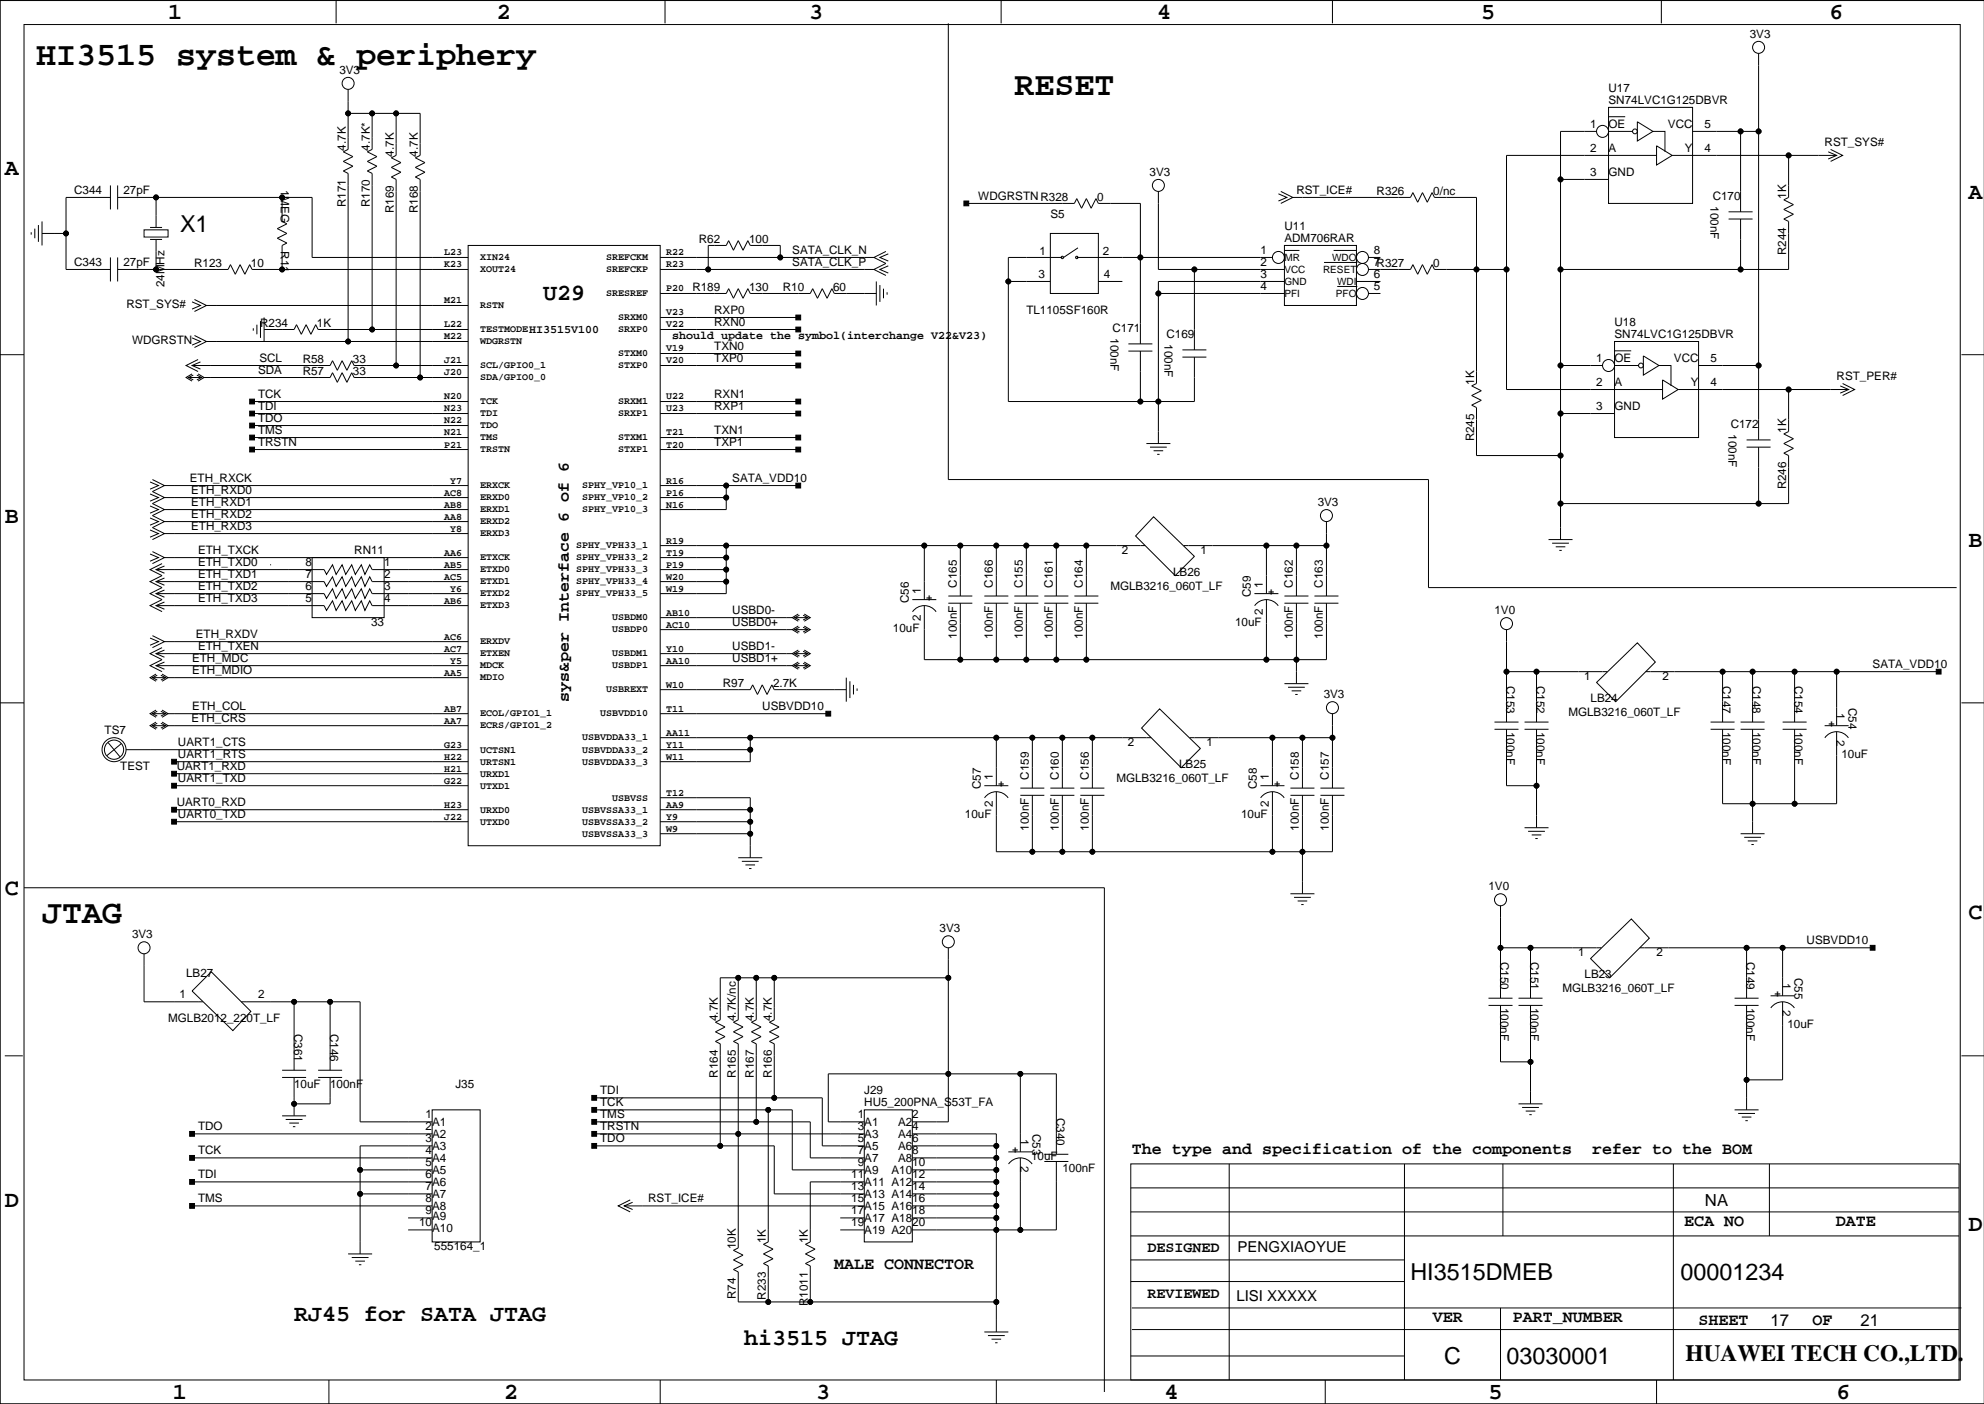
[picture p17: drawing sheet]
<svg xmlns="http://www.w3.org/2000/svg" width="420mm" height="297mm" viewBox="0 0 420 297" stroke-linecap="round" stroke-linejoin="round" font-family="sans-serif">
<defs><g id="words">
<g font-size="7.1">
<text x="7.6" y="13.7">HI3515 system &amp; periphery</text>
<text x="214.6" y="20">RESET</text>
<text x="8.9" y="195.3">JTAG</text>
</g>
<g font-size="4.9">
<text x="35.6" y="3.9">1</text>
<text x="105.2" y="3.9">2</text>
<text x="171.2" y="3.9">3</text>
<text x="244.9" y="3.9">4</text>
<text x="313.4" y="3.9">5</text>
<text x="387.1" y="3.9">6</text>
<text x="1" y="36.9">A</text>
<text x="416.6" y="42">A</text>
<text x="38.1" y="49.2">X1</text>
<text x="114.9" y="63.5">U29</text>
<text x="1" y="110.6">B</text>
<text x="416.6" y="115.7">B</text>
<text x="1" y="189.3">C</text>
<text x="416.6" y="194.4">C</text>
<text x="1" y="255.4">D</text>
<text x="416.6" y="260.5">D</text>
<text x="298.5" y="270.9">HI3515DMEB</text>
<text x="355.6" y="270.9">00001234</text>
<text x="62.2" y="279.5">RJ45 for SATA JTAG</text>
<text x="157.5" y="284.6">hi3515 JTAG</text>
<text x="305.6" y="288.7">C</text>
<text x="318.8" y="288.7">03030001</text>
<text x="356.6" y="288">HUAWEI TECH CO.,LTD.</text>
<text x="36.6" y="296">1</text>
<text x="106.7" y="296">2</text>
<text x="172.7" y="296">3</text>
<text x="246.4" y="296">4</text>
<text x="315" y="296">5</text>
<text x="388.6" y="296">6</text>
</g>
<g font-size="3.5">
<text x="120.4" y="148.4" transform="rotate(-90 120.4 148.4)">sys&amp;per Interface 6 of 6</text>
<text x="239.5" y="244.2">The type and specification of the components</text>
<text x="336.9" y="244.2">refer to the BOM</text>
<text x="360.8" y="255.1">NA</text>
<text x="356.4" y="259.4">ECA NO</text>
<text x="388.5" y="259.4">DATE</text>
<text x="176.5" y="268.4">MALE CONNECTOR</text>
<text x="303.1" y="279.7">VER</text>
<text x="320.1" y="279.7">PART_NUMBER</text>
<text x="359.4" y="280.3">SHEET</text>
<text x="374.6" y="280.5">17</text>
<text x="383.5" y="280.3">OF</text>
<text x="393.7" y="280.5">21</text>
</g>
<g font-size="3.2">
<text x="242.8" y="264.9">DESIGNED</text>
<text x="261.9" y="264.9">PENGXIAOYUE</text>
<text x="242.8" y="274.5">REVIEWED</text>
<text x="261.6" y="275.3">LISI XXXXX</text>
</g>
<g font-size="2.5">
<text x="370.3" y="8">3V3</text>
<text x="71.8" y="15.6">3V3</text>
<text x="340.4" y="22">SN74LVC1G125DBVR</text>
<text x="340.4" y="19.4">U17</text>
<text x="336.4" y="27.1">1</text>
<text x="340.4" y="27.1">OE</text>
<text x="352.9" y="27.1">VCC</text>
<text x="360.7" y="27.1">5</text>
<text x="73.2" y="31.9" transform="rotate(-90 73.2 31.9)">4.7K</text>
<text x="78.3" y="31.9" transform="rotate(-90 78.3 31.9)">4.7K*</text>
<text x="83.3" y="33.1" transform="rotate(-90 83.3 33.1)">4.7K</text>
<text x="88.4" y="33.1" transform="rotate(-90 88.4 33.1)">4.7K</text>
<text x="336.4" y="32.1">2</text>
<text x="340.4" y="32.1">A</text>
<text x="356.5" y="32.1">Y</text>
<text x="360.7" y="32.1">4</text>
<text x="386.1" y="30.9">RST_SYS#</text>
<text x="15.7" y="41">C344</text>
<text x="26.1" y="41">27pF</text>
<text x="59.4" y="40.1" transform="rotate(90 59.4 40.1)">1MEG</text>
<text x="243.3" y="37.2">3V3</text>
<text x="274.3" y="41">RST_ICE#</text>
<text x="291.3" y="41.3">R326</text>
<text x="303.3" y="41.3">0/nc</text>
<text x="336.4" y="37.2">3</text>
<text x="340.4" y="37.2">GND</text>
<text x="73.2" y="43.9" transform="rotate(-90 73.2 43.9)">R171</text>
<text x="78.3" y="43.9" transform="rotate(-90 78.3 43.9)">R170</text>
<text x="83.3" y="45.1" transform="rotate(-90 83.3 45.1)">R169</text>
<text x="88.4" y="45.1" transform="rotate(-90 88.4 45.1)">R168</text>
<text x="207" y="42.3">WDGRSTNR328</text>
<text x="222.2" y="46.1">S5</text>
<text x="232.2" y="42.6">0</text>
<text x="361.9" y="43.7" transform="rotate(90 361.9 43.7)">100nF</text>
<text x="362.4" y="42.3">C170</text>
<text x="378" y="42" transform="rotate(-90 378 42)">1K</text>
<text x="59.4" y="53.2" transform="rotate(90 59.4 53.2)">R11</text>
<text x="147.9" y="51.4">R62</text>
<text x="158.5" y="51.4">100</text>
<text x="167.6" y="53.7">SATA_CLK_N</text>
<text x="220" y="54">1</text>
<text x="233.3" y="54">2</text>
<text x="266.7" y="53.7">1</text>
<text x="271.8" y="51.2">ADM706RAR</text>
<text x="271.8" y="48.7">U11</text>
<text x="290.7" y="53.7">8</text>
<text x="15.7" y="56.3">C343</text>
<text x="26.1" y="56.2">27pF</text>
<text x="41.1" y="56.5">R123</text>
<text x="53.1" y="56.5">10</text>
<text x="167.6" y="56.3">SATA_CLK_P</text>
<text x="219.7" y="58.8">3</text>
<text x="233.6" y="58.8">4</text>
<text x="266.7" y="58.8">3</text>
<text x="266.7" y="56.3">2</text>
<text x="290.7" y="56.3">7R327</text>
<text x="290.7" y="58.8">6</text>
<text x="303.3" y="56.5">0</text>
<text x="378" y="54" transform="rotate(-90 378 54)">R244</text>
<text x="26.7" y="65.2">RST_SYS#</text>
<text x="34.8" y="60.8" transform="rotate(-90 34.8 60.8)">24MHz</text>
<text x="146.5" y="61.6">R189</text>
<text x="158.5" y="61.6">130</text>
<text x="165.7" y="61.6">R10</text>
<text x="176.3" y="61.6">60</text>
<text x="266.7" y="61.4">4</text>
<text x="290.7" y="61.4">5</text>
<text x="55.1" y="69.2">R234</text>
<text x="67.1" y="69.2">1K</text>
<text x="112" y="70.4">HI3515V100</text>
<text x="142.2" y="71.7">should update the symbol(interchange V22&amp;V23)</text>
<text x="151.1" y="69">RXN0</text>
<text x="151.1" y="66.4">RXP0</text>
<text x="217.2" y="66.4">TL1105SF160R</text>
<text x="234.9" y="71.6" transform="rotate(90 234.9 71.6)">100nF</text>
<text x="235.4" y="70.2">C171</text>
<text x="246.8" y="71.5">C169</text>
<text x="341.6" y="71.5">SN74LVC1G125DBVR</text>
<text x="341.6" y="69">U18</text>
<text x="27.9" y="72.8">WDGRSTN</text>
<text x="54.9" y="76.6">SCL</text>
<text x="64.1" y="76.8">R58</text>
<text x="74.7" y="76.8">33</text>
<text x="151.1" y="76.6">TXP0</text>
<text x="151.1" y="74.1">TXN0</text>
<text x="246.4" y="72.9" transform="rotate(90 246.4 72.9)">100nF</text>
<text x="337.7" y="76.6">1</text>
<text x="341.6" y="76.6">OE</text>
<text x="354.2" y="76.6">VCC</text>
<text x="361.9" y="76.6">5</text>
<text x="54.6" y="79.1">SDA</text>
<text x="64.1" y="79.4">R57</text>
<text x="74.7" y="79.4">33</text>
<text x="311.9" y="81.4" transform="rotate(-90 311.9 81.4)">1K</text>
<text x="337.7" y="81.7">2</text>
<text x="341.6" y="81.7">A</text>
<text x="357.8" y="81.7">Y</text>
<text x="361.9" y="81.7">4</text>
<text x="388.6" y="80.4">RST_PER#</text>
<text x="54.6" y="84.2">TCK</text>
<text x="54.6" y="89.3">TDO</text>
<text x="54.6" y="86.8">TDI</text>
<text x="151.1" y="84.2">RXN1</text>
<text x="151.1" y="86.8">RXP1</text>
<text x="337.7" y="86.8">3</text>
<text x="341.6" y="86.8">GND</text>
<text x="54.6" y="91.8">TMS</text>
<text x="54.6" y="94.4">TRSTN</text>
<text x="151.1" y="91.8">TXN1</text>
<text x="151.1" y="94.4">TXP1</text>
<text x="311.9" y="93.4" transform="rotate(-90 311.9 93.4)">R245</text>
<text x="365.8" y="91.9" transform="rotate(90 365.8 91.9)">100nF</text>
<text x="366.2" y="90.6">C172</text>
<text x="378" y="91.6" transform="rotate(-90 378 91.6)">1K</text>
<text x="40.2" y="102">ETH_RXCK</text>
<text x="154.9" y="102">SATA_VDD10</text>
<text x="40.4" y="107.1">ETH_RXD1</text>
<text x="40.4" y="104.5">ETH_RXD0</text>
<text x="278.8" y="107.1">3V3</text>
<text x="378" y="103.6" transform="rotate(-90 378 103.6)">R246</text>
<text x="40.4" y="112.2">ETH_RXD3</text>
<text x="40.4" y="109.6">ETH_RXD2</text>
<text x="41.9" y="117.2">ETH_TXCK</text>
<text x="41.9" y="119.8">ETH_TXD0</text>
<text x="64.7" y="119.8">8</text>
<text x="75" y="117.2">RN11</text>
<text x="81.3" y="119.8">1</text>
<text x="237.4" y="117.2">2</text>
<text x="254" y="117.2">1</text>
<text x="41.9" y="124.9">ETH_TXD2</text>
<text x="41.9" y="122.3">ETH_TXD1</text>
<text x="64.7" y="124.9">6</text>
<text x="64.7" y="122.3">7</text>
<text x="81.3" y="122.3">2</text>
<text x="81.3" y="124.9">3</text>
<text x="194.8" y="125.6" transform="rotate(-90 194.8 125.6)">1</text>
<text x="202.5" y="124.3" transform="rotate(-90 202.5 124.3)">C165</text>
<text x="210.1" y="124.3" transform="rotate(-90 210.1 124.3)">C166</text>
<text x="216.4" y="124.3" transform="rotate(-90 216.4 124.3)">C155</text>
<text x="222.8" y="124.3" transform="rotate(-90 222.8 124.3)">C161</text>
<text x="229.1" y="124.3" transform="rotate(-90 229.1 124.3)">C164</text>
<text x="234.9" y="124.9">MGLB3216_060T_LF</text>
<text x="248.2" y="121.8">LB26</text>
<text x="267.2" y="124.3" transform="rotate(-90 267.2 124.3)">1</text>
<text x="268.3" y="125.8">+</text>
<text x="273.6" y="124.3" transform="rotate(-90 273.6 124.3)">C162</text>
<text x="279.9" y="124.3" transform="rotate(-90 279.9 124.3)">C163</text>
<text x="41.9" y="127.4">ETH_TXD3</text>
<text x="64.7" y="127.4">5</text>
<text x="81.3" y="127.4">4</text>
<text x="154.9" y="129.9">USBD0-</text>
<text x="192.3" y="127.6" transform="rotate(-90 192.3 127.6)">C56</text>
<text x="194.8" y="131.3" transform="rotate(-90 194.8 131.3)">2</text>
<text x="195.9" y="127.1">+</text>
<text x="264.7" y="126.3" transform="rotate(-90 264.7 126.3)">C59</text>
<text x="267.2" y="130" transform="rotate(-90 267.2 130)">2</text>
<text x="316.2" y="129.9">1V0</text>
<text x="41.4" y="135">ETH_RXDV</text>
<text x="41.9" y="137.6">ETH_TXEN</text>
<text x="78.5" y="132.5">33</text>
<text x="154.9" y="137.6">USBD1-</text>
<text x="154.9" y="132.5">USBD0+</text>
<text x="188.9" y="133.7">10uF</text>
<text x="202.5" y="135.1" transform="rotate(-90 202.5 135.1)">100nF</text>
<text x="210.1" y="135.1" transform="rotate(-90 210.1 135.1)">100nF</text>
<text x="216.4" y="135.1" transform="rotate(-90 216.4 135.1)">100nF</text>
<text x="222.8" y="135.1" transform="rotate(-90 222.8 135.1)">100nF</text>
<text x="229.1" y="135.1" transform="rotate(-90 229.1 135.1)">100nF</text>
<text x="261.3" y="132.5">10uF</text>
<text x="273.6" y="135.1" transform="rotate(-90 273.6 135.1)">100nF</text>
<text x="279.9" y="135.1" transform="rotate(-90 279.9 135.1)">100nF</text>
<text x="40.6" y="142.6">ETH_MDIO</text>
<text x="40.6" y="140.1">ETH_MDC</text>
<text x="154.9" y="140.1">USBD1+</text>
<text x="335.2" y="143.9">1</text>
<text x="351.8" y="143.9">2</text>
<text x="396.2" y="141.4">SATA_VDD10</text>
<text x="153" y="145.4">R97</text>
<text x="163.6" y="145.4">2.7K</text>
<text x="280.1" y="147.7">3V3</text>
<text x="318.8" y="145.1" transform="rotate(90 318.8 145.1)">C153</text>
<text x="325.1" y="145.1" transform="rotate(90 325.1 145.1)">C152</text>
<text x="336.6" y="148.4">LB24</text>
<text x="364.5" y="145.1" transform="rotate(90 364.5 145.1)">C147</text>
<text x="370.8" y="145.1" transform="rotate(90 370.8 145.1)">C148</text>
<text x="379.7" y="145.1" transform="rotate(90 379.7 145.1)">C154</text>
<text x="391.2" y="149.7" transform="rotate(90 391.2 149.7)">C54</text>
<text x="22.1" y="155.3">TS7</text>
<text x="40.5" y="152.8">ETH_CRS</text>
<text x="40.7" y="150.3">ETH_COL</text>
<text x="161.3" y="150.3">USBVDD10</text>
<text x="318.8" y="154.8" transform="rotate(90 318.8 154.8)">100nF</text>
<text x="325.1" y="154.8" transform="rotate(90 325.1 154.8)">100nF</text>
<text x="331.9" y="151.5">MGLB3216_060T_LF</text>
<text x="364.5" y="154.8" transform="rotate(90 364.5 154.8)">100nF</text>
<text x="370.8" y="154.8" transform="rotate(90 370.8 154.8)">100nF</text>
<text x="379.7" y="154.8" transform="rotate(90 379.7 154.8)">100nF</text>
<text x="386.8" y="153.8">+</text>
<text x="388.6" y="150.9" transform="rotate(90 388.6 150.9)">1</text>
<text x="37.7" y="160.4">UART1_RTS</text>
<text x="37.7" y="157.9">UART1_CTS</text>
<text x="238.7" y="157.8">2</text>
<text x="255.3" y="157.8">1</text>
<text x="388.6" y="156.6" transform="rotate(90 388.6 156.6)">2</text>
<text x="389.6" y="160.4">10uF</text>
<text x="25.4" y="163">TEST</text>
<text x="37.4" y="163">UART1_RXD</text>
<text x="37.7" y="165.5">UART1_TXD</text>
<text x="207.5" y="166.9" transform="rotate(-90 207.5 166.9)">C57</text>
<text x="210.1" y="165" transform="rotate(-90 210.1 165)">1</text>
<text x="211.1" y="166.5">+</text>
<text x="217.7" y="165" transform="rotate(-90 217.7 165)">C159</text>
<text x="224.1" y="165" transform="rotate(-90 224.1 165)">C160</text>
<text x="230.4" y="165" transform="rotate(-90 230.4 165)">C156</text>
<text x="236.2" y="165.5">MGLB3216_060T_LF</text>
<text x="249.5" y="162.4">LB25</text>
<text x="266" y="166.9" transform="rotate(-90 266 166.9)">C58</text>
<text x="268.5" y="165" transform="rotate(-90 268.5 165)">1</text>
<text x="269.5" y="166.5">+</text>
<text x="274.9" y="165" transform="rotate(-90 274.9 165)">C158</text>
<text x="281.2" y="165" transform="rotate(-90 281.2 165)">C157</text>
<text x="37.4" y="170.6">UART0_RXD</text>
<text x="37.7" y="173.1">UART0_TXD</text>
<text x="204.2" y="173.1">10uF</text>
<text x="210.1" y="170.6" transform="rotate(-90 210.1 170.6)">2</text>
<text x="262.6" y="173.1">10uF</text>
<text x="268.5" y="170.6" transform="rotate(-90 268.5 170.6)">2</text>
<text x="217.7" y="175.8" transform="rotate(-90 217.7 175.8)">100nF</text>
<text x="224.1" y="175.8" transform="rotate(-90 224.1 175.8)">100nF</text>
<text x="230.4" y="175.8" transform="rotate(-90 230.4 175.8)">100nF</text>
<text x="274.9" y="175.8" transform="rotate(-90 274.9 175.8)">100nF</text>
<text x="281.2" y="175.8" transform="rotate(-90 281.2 175.8)">100nF</text>
<text x="315" y="188.4">1V0</text>
<text x="198.8" y="197.2">3V3</text>
<text x="27.9" y="198.5">3V3</text>
<text x="317.5" y="203.5" transform="rotate(90 317.5 203.5)">C150</text>
<text x="323.9" y="203.5" transform="rotate(90 323.9 203.5)">C151</text>
<text x="333.9" y="202.3">1</text>
<text x="350.5" y="202.3">2</text>
<text x="369.6" y="203.5" transform="rotate(90 369.6 203.5)">C149</text>
<text x="382.3" y="199.8">USBVDD10</text>
<text x="39.4" y="206.6">LB27</text>
<text x="330.6" y="209.9">MGLB3216_060T_LF</text>
<text x="335.3" y="206.9">LB23</text>
<text x="377.2" y="208" transform="rotate(90 377.2 208)">1</text>
<text x="379.7" y="206.9" transform="rotate(90 379.7 206.9)">C55</text>
<text x="38" y="211.2">1</text>
<text x="54.6" y="211.2">2</text>
<text x="317.5" y="213.2" transform="rotate(90 317.5 213.2)">100nF</text>
<text x="323.9" y="213.2" transform="rotate(90 323.9 213.2)">100nF</text>
<text x="369.6" y="213.2" transform="rotate(90 369.6 213.2)">100nF</text>
<text x="375.4" y="210.9">+</text>
<text x="377.2" y="213.7" transform="rotate(90 377.2 213.7)">2</text>
<text x="35.6" y="216.3">MGLB2012_220T_LF</text>
<text x="62.2" y="218.7" transform="rotate(90 62.2 218.7)">C361</text>
<text x="69.8" y="218.7" transform="rotate(90 69.8 218.7)">C146</text>
<text x="151.9" y="216" transform="rotate(-90 151.9 216)">4.7K</text>
<text x="155.7" y="216" transform="rotate(-90 155.7 216)">4.7K/nc</text>
<text x="159.5" y="216" transform="rotate(-90 159.5 216)">4.7K</text>
<text x="163.3" y="216" transform="rotate(-90 163.3 216)">4.7K</text>
<text x="378.2" y="217.6">10uF</text>
<text x="62.2" y="230.3">10uF</text>
<text x="69.8" y="230.3">100nF</text>
<text x="96.3" y="230.3">J35</text>
<text x="127" y="231.5">TDI</text>
<text x="151.9" y="228" transform="rotate(-90 151.9 228)">R164</text>
<text x="155.7" y="228" transform="rotate(-90 155.7 228)">R165</text>
<text x="159.5" y="228" transform="rotate(-90 159.5 228)">R167</text>
<text x="163.3" y="228" transform="rotate(-90 163.3 228)">R166</text>
<text x="182.9" y="231.5">J29</text>
<text x="41.9" y="239.2">TDO</text>
<text x="90.1" y="236.6">1</text>
<text x="90.1" y="239.1">2</text>
<text x="91.4" y="238.2">A1</text>
<text x="127" y="234.1">TCK</text>
<text x="127" y="236.6">TMS</text>
<text x="127" y="239.2">TRSTN</text>
<text x="181.5" y="236.6">1</text>
<text x="181.5" y="239.2">3</text>
<text x="182.9" y="238.2">A1</text>
<text x="182.9" y="234.1">HU5_200PNA_S53T_FA</text>
<text x="190" y="238.2">A2</text>
<text x="193" y="236.6">2</text>
<text x="193" y="239.2">4</text>
<text x="218.4" y="239.9" transform="rotate(90 218.4 239.9)">C53</text>
<text x="223.5" y="236.5" transform="rotate(90 223.5 236.5)">C340</text>
<text x="41.9" y="244.2">TCK</text>
<text x="90.1" y="241.7">3</text>
<text x="90.1" y="244.2">4</text>
<text x="91.4" y="245.9">A4</text>
<text x="91.4" y="243.3">A3</text>
<text x="91.4" y="240.8">A2</text>
<text x="127" y="241.7">TDO</text>
<text x="181.5" y="244.2">7</text>
<text x="181.5" y="241.7">5</text>
<text x="182.9" y="240.8">A3</text>
<text x="182.9" y="243.3">A5</text>
<text x="182.9" y="245.9">A7</text>
<text x="190" y="240.8">A4</text>
<text x="190" y="243.3">A6</text>
<text x="190" y="245.9">A8</text>
<text x="193" y="244.2">8</text>
<text x="193" y="241.7">6</text>
<text x="214.1" y="244">+</text>
<text x="215.9" y="241.1" transform="rotate(90 215.9 241.1)">1</text>
<text x="218.2" y="245.5">10uF</text>
<text x="41.9" y="249.3">TDI</text>
<text x="90.1" y="246.7">5</text>
<text x="90.1" y="249.3">6</text>
<text x="90.1" y="251.8">7</text>
<text x="91.4" y="250.9">A6</text>
<text x="91.4" y="248.4">A5</text>
<text x="180.1" y="251.9">13</text>
<text x="180.1" y="249.3">11</text>
<text x="181.5" y="246.8">9</text>
<text x="182.9" y="248.4">A9</text>
<text x="182.9" y="250.9">A11 A12</text>
<text x="188.6" y="248.4">A10</text>
<text x="193" y="251.9">14</text>
<text x="193" y="249.3">12</text>
<text x="193" y="246.8">10</text>
<text x="215.9" y="246.7" transform="rotate(90 215.9 246.7)">2</text>
<text x="224.8" y="248">100nF</text>
<text x="41.9" y="254.4">TMS</text>
<text x="90.1" y="254.4">8</text>
<text x="90.1" y="256.9">9</text>
<text x="91.4" y="256">A8</text>
<text x="91.4" y="253.5">A7</text>
<text x="137.2" y="254.4">RST_ICE#</text>
<text x="180.1" y="256.9">17</text>
<text x="180.1" y="254.4">15</text>
<text x="182.9" y="253.5">A13 A14</text>
<text x="182.9" y="256">A15 A16</text>
<text x="193" y="256.9">18</text>
<text x="193" y="254.4">16</text>
<text x="88.7" y="259.4">10</text>
<text x="91.4" y="260.7">A10</text>
<text x="91.4" y="258.2">A9</text>
<text x="162.1" y="263" transform="rotate(-90 162.1 263)">1K</text>
<text x="171" y="263" transform="rotate(-90 171 263)">1K</text>
<text x="180.1" y="259.5">19</text>
<text x="182.9" y="258.6">A17 A18</text>
<text x="182.9" y="261.1">A19 A20</text>
<text x="193" y="259.5">20</text>
<text x="91.9" y="264.6">555164_1</text>
<text x="155.7" y="264.3" transform="rotate(-90 155.7 264.3)">10K</text>
<text x="155.7" y="274.9" transform="rotate(-90 155.7 274.9)">R74</text>
<text x="162.1" y="275" transform="rotate(-90 162.1 275)">R233</text>
<text x="171" y="276.4" transform="rotate(-90 171 276.4)">R1011</text>
</g>
<g font-size="2.1">
<text x="94" y="56.6">K23</text>
<text x="94" y="54">L23</text>
<text x="101.6" y="55.1">XIN24</text>
<text x="101.6" y="57.6">XOUT24</text>
<text x="128.3" y="55.1">SREFCKM</text>
<text x="128.3" y="57.6">SREFCKP</text>
<text x="141" y="56.6">R23</text>
<text x="141" y="54">R22</text>
<text x="271.8" y="57.8">VCC</text>
<text x="271.8" y="55.2">MR</text>
<text x="280" y="57.8">RESET</text>
<text x="281.8" y="55.2">WDO</text>
<text x="94" y="64.2">M21</text>
<text x="101.6" y="65.2">RSTN</text>
<text x="128.3" y="62.7">SRESREF</text>
<text x="141" y="61.7">P20</text>
<text x="271.8" y="60.3">GND</text>
<text x="271.8" y="62.8">PFI</text>
<text x="282.7" y="62.8">PFO</text>
<text x="282.9" y="60.3">WDI</text>
<text x="94" y="71.8">M22</text>
<text x="94" y="69.3">L22</text>
<text x="101.6" y="70.3">TESTMODE</text>
<text x="130.8" y="67.8">SRXM0</text>
<text x="130.8" y="70.3">SRXP0</text>
<text x="141" y="69.3">V22</text>
<text x="141" y="66.7">V23</text>
<text x="94" y="76.9">J21</text>
<text x="101.6" y="77.9">SCL/GPIO0_1</text>
<text x="101.6" y="72.8">WDGRSTN</text>
<text x="130.8" y="75.4">STXM0</text>
<text x="130.8" y="77.9">STXP0</text>
<text x="141" y="76.9">V20</text>
<text x="141" y="74.4">V19</text>
<text x="94" y="79.4">J20</text>
<text x="101.6" y="80.5">SDA/GPIO0_0</text>
<text x="94" y="89.6">N22</text>
<text x="94" y="87.1">N23</text>
<text x="94" y="84.5">N20</text>
<text x="101.6" y="85.5">TCK</text>
<text x="101.6" y="88.1">TDI</text>
<text x="130.8" y="85.5">SRXM1</text>
<text x="130.8" y="88.1">SRXP1</text>
<text x="141" y="87.1">U23</text>
<text x="141" y="84.5">U22</text>
<text x="94" y="94.7">P21</text>
<text x="94" y="92.1">N21</text>
<text x="101.6" y="90.6">TDO</text>
<text x="101.6" y="93.2">TMS</text>
<text x="101.6" y="95.7">TRSTN</text>
<text x="130.8" y="93.2">STXM1</text>
<text x="130.8" y="95.7">STXP1</text>
<text x="141" y="94.7">T20</text>
<text x="141" y="92.1">T21</text>
<text x="94" y="107.4">AB8</text>
<text x="94" y="104.8">AC8</text>
<text x="95.2" y="102.3">Y7</text>
<text x="101.6" y="103.3">ERXCK</text>
<text x="101.6" y="105.9">ERXD0</text>
<text x="123.2" y="103.3">SPHY_VP10_1</text>
<text x="123.2" y="105.9">SPHY_VP10_2</text>
<text x="141" y="107.4">N16</text>
<text x="141" y="104.8">P16</text>
<text x="141" y="102.3">R16</text>
<text x="94" y="109.9">AA8</text>
<text x="95.2" y="112.5">Y8</text>
<text x="101.6" y="108.4">ERXD1</text>
<text x="101.6" y="110.9">ERXD2</text>
<text x="101.6" y="113.5">ERXD3</text>
<text x="123.2" y="108.4">SPHY_VP10_3</text>
<text x="94" y="117.5">AA6</text>
<text x="101.6" y="118.6">ETXCK</text>
<text x="121.9" y="118.6">SPHY_VPH33_2</text>
<text x="121.9" y="116">SPHY_VPH33_1</text>
<text x="141" y="115">R19</text>
<text x="141" y="117.5">T19</text>
<text x="94" y="122.6">AC5</text>
<text x="94" y="120.1">AB5</text>
<text x="95.2" y="125.2">Y6</text>
<text x="101.6" y="121.1">ETXD0</text>
<text x="101.6" y="123.6">ETXD1</text>
<text x="121.9" y="121.1">SPHY_VPH33_3</text>
<text x="121.9" y="123.6">SPHY_VPH33_4</text>
<text x="141" y="125.2">W19</text>
<text x="141" y="122.6">W20</text>
<text x="141" y="120.1">P19</text>
<text x="94" y="127.7">AB6</text>
<text x="101.6" y="128.7">ETXD3</text>
<text x="101.6" y="126.2">ETXD2</text>
<text x="121.9" y="126.2">SPHY_VPH33_5</text>
<text x="129.5" y="131.3">USBDM0</text>
<text x="141" y="130.2">AB10</text>
<text x="94" y="137.9">AC7</text>
<text x="94" y="135.3">AC6</text>
<text x="101.6" y="136.3">ERXDV</text>
<text x="129.5" y="133.8">USBDP0</text>
<text x="141" y="132.8">AC10</text>
<text x="141" y="137.9">Y10</text>
<text x="94" y="142.9">AA5</text>
<text x="95.2" y="140.4">Y5</text>
<text x="101.6" y="141.4">MDCK</text>
<text x="101.6" y="144">MDIO</text>
<text x="101.6" y="138.9">ETXEN</text>
<text x="129.5" y="141.4">USBDP1</text>
<text x="129.5" y="138.9">USBDM1</text>
<text x="141" y="140.4">AA10</text>
<text x="128.3" y="146.5">USBREXT</text>
<text x="141" y="145.5">W10</text>
<text x="94" y="153.1">AA7</text>
<text x="94" y="150.6">AB7</text>
<text x="101.6" y="151.6">ECOL/GPIO1_1</text>
<text x="101.6" y="154.1">ECRS/GPIO1_2</text>
<text x="127" y="151.6">USBVDD10</text>
<text x="141" y="150.6">T11</text>
<text x="141" y="155.6">AA11</text>
<text x="94" y="160.7">H22</text>
<text x="94" y="158.2">G23</text>
<text x="101.6" y="159.2">UCTSN1</text>
<text x="101.6" y="161.7">URTSN1</text>
<text x="123.2" y="161.7">USBVDDA33_3</text>
<text x="123.2" y="159.2">USBVDDA33_2</text>
<text x="123.2" y="156.7">USBVDDA33_1</text>
<text x="141" y="158.2">Y11</text>
<text x="141" y="160.7">W11</text>
<text x="94" y="163.3">H21</text>
<text x="94" y="165.8">G22</text>
<text x="101.6" y="166.8">UTXD1</text>
<text x="101.6" y="164.3">URXD1</text>
<text x="94" y="173.4">J22</text>
<text x="94" y="170.9">H23</text>
<text x="101.6" y="171.9">URXD0</text>
<text x="123.2" y="171.9">USBVSSA33_1</text>
<text x="129.5" y="169.4">USBVSS</text>
<text x="141" y="168.3">T12</text>
<text x="141" y="170.9">AA9</text>
<text x="141" y="173.4">Y9</text>
<text x="101.6" y="174.4">UTXD0</text>
<text x="123.2" y="177">USBVSSA33_3</text>
<text x="123.2" y="174.4">USBVSSA33_2</text>
<text x="141" y="176">W9</text>
</g>
</g></defs>
<g fill="none" stroke="#000" stroke-width=".21">
<path d="M0 -.1v297.1M71.1 0v4.9M140.7 0v4.9M211.8 0v4.9M281.9 0v4.9M351.5 0v4.9M5.1 5.2h409.7v286.8h-409.7zM73.7 18.9v12.7l-1.1 .5 2.1 1-2.1 1 2.1 1.1-2.1 1 1.1 .5v35.5M200.7 4.9v96.6h101.6v22.8h111.7M372.1 11.3v81.8M419.9 .1h-419.9v296.9M23.4 39.2v5.1"/>
<path d="M24.9 39.2v5.1M73.7 24h15.2v8.9l-1 .5 2 1-2 1 2 1-2 1.1 1 .5v41.9M78.7 24v7.6l-1 .5 2.1 1-2.1 1 2.1 1.1-2.1 1 1 .5v33M83.8 24v8.9l-1 .5 2 1-2 1 2 1-2 1.1 1 .5v39.3M330.2 38h10.2M337.8 27.8h-7.6v86.4M340.4 22.7h17.7v20.3h-17.7zM340.4 24.7h3.5M340.4 27.8h5M346.5 25.8l3.3 2-3.3 2zM349.8 27.8h2.5v4.3M350.5 30.8l3.3 2.1-3.3 2z"/>
<path d="M350.5 32.9h-31.7v49.5h33M353.8 32.9h34.8M358.1 27.8h14M368.3 27.8v17M378.5 32.9v8.9l-1.1 .5 2.1 1-2.1 1 2.1 1-2.1 1 1.1 .5v10.2h-48.3M386.8 32.1l1.8 .8-1.8 .7M387.3 31.6l2.6 1.3-2.6 1.2M6.6 49.1v.5M7.4 48.4v2M8.1 47.6v3.6M8.9 49.4h5.1M8.9 46.8v5.1"/>
<path d="M23.4 41.8h-9.4v15.2h9.4M23.4 54.5v5M24.9 41.8h41.1v12.7h33.1M24.9 57h23.4l.5-1 1 2 1-2 1 2 1-2 .5 1h45.8M24.9 54.5v5M30.5 48.6h5.1v1.6h-5.1zM31.7 50.7h2.6M31.7 48.1h2.6M33 41.8v6.3M33 50.7v6.3M59.7 41.8v5l1 .6-2 1 2 1-2 1 2 1-1 .5v5.1M99.1 51.9h40.6v127h-40.6z"/>
<path d="M139.7 54.5h45.2M139.7 57h45.2M165.1 54.5v-2.6h-6.4l-.5-1-1 2-1-2-1 2-1-2-.5 1h-3.8v5.1M185.4 59.5v5.1M187.5 53.2l-2.6 1.3 2.6 1.2-2.6 1.3 2.6 1.3M188 53.7l-1.8 .8 1.8 .7M188 56.2l-1.8 .8 1.8 .8M204.5 43h22.8l.5-1 1.1 2.1 1-2.1 1 2.1 1-2.1 .5 1h8.9v29.8M213.4 59.5h8.8M222.2 49.4h10.2v12.7h-10.2zM224.8 54.5h-11.4v30.4h39.3v-9.3M227.3 54.5h.1"/>
<path d="M227.8 54.5h41.4M228.1 52.4l-3.1 2.1M232.4 59.5h5.1M245.1 40.5v16.5h26.7M252.7 57v17M270.5 41l1.8 .8-1.8 .7M271 40.5l2.6 1.3-2.6 1.2M271.8 51.9h15.2v12.7h-15.2zM271.8 59.5h-26.7v34.3M271.8 53h3.2M273.6 41.8h24.8l.6-1 1 2 1-2 1 2 1-2 .5 1h8.9v39.3l-1 .5 2 1.1-2 1 2 1-2 1 1 .5v10.2h17.8M280.2 55.5h7"/>
<path d="M282.2 53h4.9M287 59.5h5.1M289.6 54.5h2.5M289.6 57h8.8l.6-1 1 2 1-2 1 2 1-2 .5 1h15.3M365.8 44.8h5M365.8 46.3h5M368.3 46.3v10.7M0 75h5.1M39.9 79.9h2.8M40.6 71.5l1.8 .7-1.8 .8M40.6 63.9l1.8 .7-1.8 .8M40.6 79.1l-1.2 .8 1.2 .7"/>
<path d="M40.6 77.3h29.2l.6-1 1 2 1-2 1 2 1-2 .5 1h24.2M40.9 79.4l-1 .5 1 .5M41.1 71l2.6 1.2-2.6 1.3M41.1 63.4l2.6 1.2-2.6 1.3M41.7 79.4l1 .5-1 .5M41.9 76.1l-2.5 1.2 2.5 1.3M41.9 79.1l1.3 .8-1.3 .7M42.4 76.6l-1.8 .7 1.8 .8M43.2 79.9h26.6l.6-1 1 2 1-2 1 2 1-2 .5 1h24.2M43.7 72.2h55.4M43.7 64.6h55.4M53.6 69.5v.5"/>
<path d="M54.4 68.7v2M55.1 67.9v3.6M55.9 69.7h6.3l.5-1 1.1 2 1-2 1 2 1-2 .5 1h31.8M55.9 67.2v5M139.7 69.7h29.2M139.7 77.3h29.2M139.7 67.2h29.2M139.7 74.8h29.2M139.7 62.1h14l.5-1 1 2 1-2 1 2 1-2 .5 1h12.7l.6-1 1 2 1-2 1 2 1-2 .5 1h8.9M186.2 60.3v3.6M186.9 61.1v2M187.7 61.8v.5"/>
<path d="M224.8 62.1h.1M238.8 72.8h5M238.8 74.3h5M241.3 74.3v10.6M245.1 62.1h26.7M250.2 74h5.1M250.2 75.6h5.1M283 60.6h4.2M289.6 62.1h2.5M330.2 77.3h8.9M341.6 72.2h17.8v20.4h-17.8zM341.6 77.3h5.1"/>
<path d="M341.6 74.2h3.6M347.7 75.3l3.3 2-3.3 2.1zM351 77.3h2.6v4.3M359.4 77.3h12.7M415 75h4.9M53.3 84.9h45.8M53.3 87.5h45.8M53.3 90h45.8M53.3 92.6h45.8M53.3 95.1h45.8M139.7 84.9h29.2M139.7 87.5h29.2"/>
<path d="M139.7 92.6h29.2M139.7 95.1h29.2M242.6 93.8h5M243.3 94.6h3.6M244.1 95.4h2M244.9 96.1h.5M330.2 87.5h11.4M351.8 80.4l3.3 2-3.3 2zM355.1 82.4h36.1M369.6 94.6h5M369.6 93.1h5M372.1 94.6v11.9"/>
<path d="M378.5 82.4v8.9l-1.1 .5 2.1 1-2.1 1 2.1 1.1-2.1 1 1.1 .5v10.1h-48.3M389.4 81.6l1.8 .8-1.8 .8M389.9 81.1l2.5 1.3-2.5 1.3M31.7 117.2l1.8 .8-1.8 .7M31.7 112.1l1.8 .8-1.8 .8M31.7 107l1.8 .8-1.8 .8M31.7 104.5l1.8 .8-1.8 .7M31.7 109.6l1.8 .7-1.8 .8M31.7 102l1.8 .7-1.8 .8M32.3 116.7l2.5 1.3-2.5 1.2M32.3 101.5l2.5 1.2-2.5 1.3 2.5 1.3-2.5 1.2 2.5 1.3-2.5 1.3 2.5 1.2-2.5 1.3 2.5 1.3-2.5 1.3M34.3 119.2l-2.6 1.3 2.6 1.3-2.6 1.2 2.6 1.3-2.6 1.3 2.6 1.3-2.6 1.2 2.6 1.3"/>
<path d="M34.8 119.7l-1.8 .8 1.8 .8M34.8 102.7h64.3M34.8 105.3h64.3M34.8 107.8h64.3M34.8 118h64.3M34.8 110.3h64.3M34.8 112.9h64.3M57.1 119.5h.1M66 118h15.3v12.7h-15.3zM139.7 102.7h29.2M139.7 105.3h14M139.7 118h14"/>
<path d="M139.7 115.4h102.6M153.7 115.4v10.2h-14M153.7 102.7v5.1h-14M195.6 115.4v11.5M203.2 115.4v10.7M210.8 115.4v10.7M217.2 115.4v10.7M223.5 115.4v10.7M229.9 115.4v10.7M244.1 109.3l8.6 8.4-4 4.1-8.4-8.4zM250.4 115.4h30.3M268 115.4v10.2"/>
<path d="M274.3 115.4v10.7M280.7 110.3v15.8M327.7 114.2h5M328.4 114.9h3.6M329.2 115.7h2M329.9 116.4h.6M31.7 135l1.8 .7-1.8 .8M32.3 134.5l2.5 1.2-2.5 1.3M33 128.1h35.6l.5 1 1.3-2 .7 2 1.3-2 .8 2 1.2-2 .8 2 1.3-2 .7 2 1-2 .5 1h20.4M33 125.6h35.6l.5 1 1.3-2 .7 2 1.3-2 .8 2 1.2-2 .8 2 1.3-2 .7 2 1-2 .5 1h20.4M33 123h35.6l.5 1.1 1.3-2.1 .7 2.1 1.3-2.1 .8 2.1 1.2-2.1 .8 2.1 1.3-2.1 .7 2.1 1-2.1 .5 1h20.4M33 120.5h35.6l.5 1 1.3-2 .7 2 1.3-2 .8 2 1.2-2 .8 2 1.3-2 .7 2 1-2 .5 1h20.4"/>
<path d="M33 138.3h66.1M34.3 137l-2.6 1.3 2.6 1.3-2.6 1.2 2.6 1.3M34.8 127.4l-1.8 .7 1.8 .8M34.8 122.3l-1.8 .7 1.8 .8M34.8 137.5l-1.8 .8 1.8 .8M34.8 124.8l-1.8 .8 1.8 .8M34.8 135.7h64.3M139.7 133.2h27.9M139.7 120.5h14M139.7 123h14M139.7 130.7h27.9M139.7 138.3h27.9"/>
<path d="M168.1 133.2h2.8M168.1 130.7h2.8M168.1 138.3h2.8M168.9 132.4l-1.3 .8 1.3 .8M168.9 129.9l-1.3 .8 1.3 .7M168.9 137.5l-1.3 .8 1.3 .8M169.2 132.7l-1.1 .5 1.1 .5M169.2 130.2l-1.1 .5 1.1 .5M169.2 137.8l-1.1 .5 1.1 .5M169.9 132.7l1 .5-1 .5M169.9 130.2l1 .5-1 .5M169.9 137.8l1 .5-1 .5"/>
<path d="M170.2 132.4l1.2 .8-1.2 .8M170.2 129.9l1.2 .8-1.2 .7M170.2 137.5l1.2 .8-1.2 .8M193 126.9h5.1M193.1 129.4a3 3 0 0 1 5 0M200.7 126.1h5M200.7 127.6h5M203.2 127.6v12M208.3 126.1h5.1M208.3 127.6h5.1M210.8 127.6v12M214.6 126.1h5.1"/>
<path d="M214.6 127.6h5.1M217.2 127.6v12M221 126.1h5.1M221 127.6h5.1M223.5 127.6v12M227.3 126.1h5.1M227.3 127.6h5.1M229.9 127.6v12M265.4 125.6h5.1M265.5 128.2a3 3 0 0 1 5 0M268 126.9v12.7M271.8 126.1h5.1"/>
<path d="M271.8 127.6h5.1M274.3 127.6v17M278.1 126.1h5.1M278.1 127.6h5.1M280.7 127.6v12h-85.1v-11.5M318.8 133.2v19.6M0 148.7h5.1M22.9 157.1l2.5 3M25.7 157.3l-3.1 2.6M26.7 156.1h.1M26.7 158.6h72.4M32.3 143.4h2.8"/>
<path d="M32.3 151h2.8M32.3 153.5h2.8M33 142.6l-1.3 .8 1.3 .7M33 152.8l-1.3 .7 1.3 .8M33 150.2l-1.3 .8 1.3 .8M33 140.8h66.1M33.3 142.9l-1 .5 1 .5M33.3 153l-1 .5 1 .5M33.3 150.5l-1 .5 1 .5M34 142.9l1.1 .5-1.1 .5M34 153l1.1 .5-1.1 .5M34 150.5l1.1 .5-1.1 .5"/>
<path d="M34.3 142.6l1.3 .8-1.3 .7M34.3 152.8l1.3 .7-1.3 .8M34.3 150.2l1.3 .8-1.3 .8M34.8 140.1l-1.8 .7 1.8 .8M35.6 143.4h63.5M35.6 151h63.5M35.6 153.5h63.5M139.7 156.1h103.9M139.7 158.6h19M139.7 140.8h27.9M139.7 151h35.6M139.7 145.9h19l.6-1 1 2 1-2 1 2 1-2 .5 1h15.3"/>
<path d="M158.7 156.1v5h-19M168.1 140.8h2.8M168.9 140.1l-1.3 .7 1.3 .8M169.2 140.3l-1.1 .5 1.1 .5M169.9 140.3l1 .5-1 .5M170.2 140.1l1.2 .7-1.2 .8M179.1 143.4v5M179.8 144.1v3.6M180.6 144.9v2M181.4 145.7v.5M210.8 156.1v10.1M218.4 156.1v10.6"/>
<path d="M224.8 156.1v10.6M231.1 156.1v10.6M245.4 150l8.6 8.4-4.1 4-8.3-8.4zM251.7 156.1h30.2M269.2 156.1v10.1M271.8 144.6h5.1M272.5 145.4h3.6M273.3 146.2h2M274.1 146.9h.5M275.6 156.1v10.6M281.9 151v15.7M316.2 152.8h5.1"/>
<path d="M316.2 154.3h5.1M318.8 154.3v11.9h6.3M318.8 142.1h21.3M322.6 152.8h5.1M322.6 154.3h5.1M325.1 142.1v10.7M325.1 154.3v20.8M337.8 144.4l8.7-8.4 3.8 4.1-8.4 8.3zM348.2 142.1h62M361.9 152.8h5.1M361.9 154.3h5.1M364.5 154.3v15.7h24.1v-15.2"/>
<path d="M364.5 142.1v10.7M368.3 152.8h5.1M368.3 154.3h5.1M370.8 142.1v10.7M370.8 154.3v22.1M377.2 152.8h5.1M377.2 154.3h5.1M379.7 142.1v10.7M379.7 154.3v15.7M386.1 153.5h5.1M386.1 156.1a3 3 0 0 1 5 0M388.6 142.1v11.4"/>
<path d="M415 148.7h4.9M36.8 161.1h62.3M36.8 173.8h62.3M36.8 171.3h62.3M36.8 166.2h62.3M36.8 163.7h62.3M139.7 168.8h19v12.7M139.7 176.4h19M139.7 173.8h19M139.7 171.3h19M208.3 166.2h5.1M208.3 168.8a3 3 0 0 1 5 0"/>
<path d="M210.8 167.5v12.7h71.1v-11.9M215.9 166.7h5.1M215.9 168.3h5.1M218.4 168.3v11.9M222.2 166.7h5.1M222.2 168.3h5.1M224.8 168.3v11.9M228.6 166.7h5.1M228.6 168.3h5.1M231.1 168.3v11.9M266.7 166.2h5.1M266.7 168.8a3 3 0 0 1 5 0"/>
<path d="M269.2 167.5v12.7M273 166.7h5.1M273 168.3h5.1M275.6 168.3v20.8M279.4 166.7h5.1M279.4 168.3h5.1M322.6 175.1h5.1M323.3 175.9h3.6M324.1 176.6h2M324.9 177.4h.5M368.3 176.4h5.1M369.1 177.2h3.5"/>
<path d="M369.8 177.9h2.1M370.6 178.7h.5M5.1 187.8h228.6zM156.2 181.5h5.1M157 182.2h3.5M157.7 183h2.1M158.5 183.8h.5M233.7 187.8v106.7zM273 189.1h5.1M273.8 189.9h3.6M274.6 190.6h2M275.3 191.4h.5"/>
<path d="M317.5 191.6v19.6M30.5 201.8v10.1h12.4M44.7 205.6l8.4 8.4-3.8 4-8.7-8.3zM51.1 211.9h25.1v25.4h15.2M62.2 211.9v14.5M69.8 211.9v14.5M156.2 206.9v8.9l-1 .5 2 1-2 1 2 1-2 1 1 .5v43.2l-1 .5 2 1-2 1.1 2 1-2 1 1 .5v6.3h54.6M160 206.9v8.9l-1 .5 2 1-2 1 2 1-2 1 1 .5v16.5M163.8 206.9v8.9l-1 .5 2 1-2 1 2 1-2 1 1 .5v11.5M200.7 206.9h-48.3v8.9l-1 .5 2 1-2 1 2 1-2 1 1 .5v21.6M200.7 200.5v36.8h-7.7M315 211.2h5"/>
<path d="M315 212.7h5M317.5 200.5h21.3M317.5 212.7v11.9h6.3M321.3 211.2h5.1M321.3 212.7h5.1M323.8 200.5v10.7M323.8 212.7v20.8M336.5 202.8l8.7-8.4 3.8 4.1-8.4 8.4zM347 200.5h49.2M367 211.2h5.1M367 212.7h5.1M369.6 200.5v10.7"/>
<path d="M369.6 212.7v22.1M374.6 210.7h5.1M374.7 213.2a3 3 0 0 1 5 0M377.2 200.5v10.2M377.2 211.9v16.6h-7.6M1 223.4h3.8M40.6 239.9h50.8M59.7 226.4h5.1M59.7 228h5.1M59.7 236.1h5.1M60.5 236.8h3.5M61.2 237.6h2"/>
<path d="M62 238.4h.5M62.2 233.5h.1M62.2 228v8.1M67.3 226.4h5.1M67.3 228h5.1M69.8 228v5.5h-7.6M91.4 234.8h10.2v27.9h-10.2zM125.7 237.3h45.7v7.7h11.5M125.7 234.8h41.9v12.7h15.3M125.7 239.9h57.2M125.7 232.3h48.3v10.1h8.9M162.6 234.8v27.9l-1.1 .6 2.1 1-2.1 1 2.1 1-2.1 1 1.1 .5v7.6"/>
<path d="M182.9 234.8h10.1v27.9h-10.1zM182.9 237.3h-7.6v-10.1h48.2v17M193 239.9h17.8v41.9M215.9 227.2v16.5M321.3 233.5h5.1M322.1 234.3h3.5M322.8 235.1h2.1M323.6 235.8h.5M367 234.8h5.1M367.8 235.6h3.5M368.6 236.3h2M369.3 237.1h.5"/>
<path d="M415 223.4h4.9M40.6 255.1h50.8M40.6 250h50.8M40.6 245h50.8M76.2 252.6h15.2M76.2 247.5h15.2M86.4 257.7h5M91.4 242.4h-15.2v22.9M125.7 242.4h38.1v10.2h19.1M132.1 255.1h50.8M133.3 253.9l-2.5 1.2 2.5 1.3M133.9 254.4l-1.8 .7 1.8 .8"/>
<path d="M177.8 257.7h5.1M182.9 250h-11.5v12.7l-1 .6 2.1 1-2.1 1 2.1 1-2.1 1 1 .5v7.6M193 257.7h17.8M193 255.1h17.8M193 252.6h17.8M193 250h17.8M193 247.5h17.8M193 245h17.8M193 242.4h17.8M213.4 243.7h5M213.4 246.3a3 3 0 0 1 5 0M215.9 245v15.2"/>
<path d="M221 244.2h5.1M221 245.7h5.1M223.5 245.7v14.5h-30.5M239.3 246.2h175.2v45.8h-175.2zM239.3 251.3h175.2M239.3 256.4h175.2M260.1 246.2v45.8M297.2 246.2v45.8M318 246.2v15.3M354.1 246.2v45.8M374.4 246.2v15.3M73.7 265.3h5"/>
<path d="M74.4 266.1h3.6M75.2 266.8h2M75.9 267.6h.6M86.4 260.2h5M177.8 260.2h5.1M239.3 266.6h57.9M239.3 261.5h175.2M239.3 271.1h57.9M239.5 276.7h175.5M317.5 276.7v15.3M0 297h419.9M69.6 292v5"/>
<path d="M139.7 292v5M208.3 281.8h5.1M209 282.6h3.6M209.8 283.3h2M210.6 284.1h.5M210.8 292v5M239.3 286.9h57.9M239.5 281.3h175M280.4 292v5M350.5 292v5M383.5 287.4h.1"/>
<circle cx="73.7" cy="17.6" r="1.27"/>
<circle cx="372.1" cy="10" r="1.27"/>
<circle cx="73.7" cy="24" r=".51"/>
<circle cx="78.7" cy="24" r=".51"/>
<circle cx="83.8" cy="24" r=".51"/>
<circle cx="245.1" cy="39.2" r="1.27"/>
<circle cx="330.2" cy="38" r=".51"/>
<circle cx="339.1" cy="27.8" r="1.27"/>
<circle cx="345.9" cy="27.8" r=".51"/>
<circle cx="368.3" cy="27.8" r=".51"/>
<circle cx="372.1" cy="27.8" r=".51"/>
<circle cx="378.5" cy="32.9" r=".51"/>
<circle cx="14" cy="49.4" r=".51"/>
<circle cx="33" cy="41.8" r=".51"/>
<circle cx="33" cy="57" r=".51"/>
<circle cx="59.7" cy="57" r=".51"/>
<circle cx="59.7" cy="41.8" r=".51"/>
<circle cx="149.9" cy="57" r=".51"/>
<circle cx="165.1" cy="54.5" r=".51"/>
<circle cx="213.4" cy="59.5" r=".51"/>
<circle cx="224.8" cy="54.5" r=".25"/>
<circle cx="227.8" cy="54.5" r=".25"/>
<circle cx="241.3" cy="54.5" r=".51"/>
<circle cx="252.7" cy="57" r=".51"/>
<circle cx="270.5" cy="54.5" r="1.27"/>
<circle cx="288.3" cy="54.5" r="1.27"/>
<circle cx="288.3" cy="57" r="1.27"/>
<circle cx="312.4" cy="57" r=".51"/>
<circle cx="318.8" cy="57" r=".51"/>
<circle cx="330.2" cy="57" r=".51"/>
<circle cx="368.3" cy="57" r=".51"/>
<circle cx="73.7" cy="72.2" r=".51"/>
<circle cx="78.7" cy="69.7" r=".51"/>
<circle cx="83.8" cy="77.3" r=".51"/>
<circle cx="88.9" cy="79.9" r=".51"/>
<circle cx="245.1" cy="62.1" r=".51"/>
<circle cx="288.3" cy="62.1" r="1.27"/>
<circle cx="330.2" cy="77.3" r=".51"/>
<circle cx="340.4" cy="77.3" r="1.27"/>
<circle cx="347.2" cy="77.3" r=".51"/>
<circle cx="372.1" cy="77.3" r=".51"/>
<circle cx="241.3" cy="84.9" r=".51"/>
<circle cx="245.1" cy="84.9" r=".51"/>
<circle cx="330.2" cy="87.5" r=".51"/>
<circle cx="330.2" cy="96.4" r=".51"/>
<circle cx="378.5" cy="82.4" r=".51"/>
<circle cx="153.7" cy="105.3" r=".51"/>
<circle cx="153.7" cy="118" r=".51"/>
<circle cx="153.7" cy="102.7" r=".51"/>
<circle cx="153.7" cy="115.4" r=".51"/>
<circle cx="195.6" cy="115.4" r=".51"/>
<circle cx="203.2" cy="115.4" r=".51"/>
<circle cx="210.8" cy="115.4" r=".51"/>
<circle cx="217.2" cy="115.4" r=".51"/>
<circle cx="223.5" cy="115.4" r=".51"/>
<circle cx="229.9" cy="115.4" r=".51"/>
<circle cx="268" cy="115.4" r=".51"/>
<circle cx="274.3" cy="115.4" r=".51"/>
<circle cx="280.7" cy="109.1" r="1.27"/>
<circle cx="280.7" cy="115.4" r=".51"/>
<circle cx="330.2" cy="106.5" r=".51"/>
<circle cx="372.1" cy="106.5" r=".51"/>
<circle cx="153.7" cy="123" r=".51"/>
<circle cx="153.7" cy="120.5" r=".51"/>
<circle cx="203.2" cy="139.6" r=".51"/>
<circle cx="210.8" cy="139.6" r=".51"/>
<circle cx="217.2" cy="139.6" r=".51"/>
<circle cx="223.5" cy="139.6" r=".51"/>
<circle cx="229.9" cy="139.6" r=".51"/>
<circle cx="268" cy="139.6" r=".51"/>
<circle cx="274.3" cy="139.6" r=".51"/>
<circle cx="318.8" cy="131.9" r="1.27"/>
<circle cx="24.1" cy="158.6" r="2.03"/>
<circle cx="24.1" cy="158.6" r="2.54"/>
<circle cx="158.7" cy="158.6" r=".51"/>
<circle cx="158.7" cy="156.1" r=".51"/>
<circle cx="210.8" cy="156.1" r=".51"/>
<circle cx="218.4" cy="156.1" r=".51"/>
<circle cx="224.8" cy="156.1" r=".51"/>
<circle cx="231.1" cy="156.1" r=".51"/>
<circle cx="269.2" cy="156.1" r=".51"/>
<circle cx="275.6" cy="156.1" r=".51"/>
<circle cx="281.9" cy="149.7" r="1.27"/>
<circle cx="281.9" cy="156.1" r=".51"/>
<circle cx="318.8" cy="142.1" r=".51"/>
<circle cx="325.1" cy="142.1" r=".51"/>
<circle cx="364.5" cy="142.1" r=".51"/>
<circle cx="370.8" cy="142.1" r=".51"/>
<circle cx="379.7" cy="142.1" r=".51"/>
<circle cx="388.6" cy="142.1" r=".51"/>
<circle cx="158.7" cy="176.4" r=".51"/>
<circle cx="158.7" cy="171.3" r=".51"/>
<circle cx="158.7" cy="173.8" r=".51"/>
<circle cx="325.1" cy="166.2" r=".51"/>
<circle cx="370.8" cy="170" r=".51"/>
<circle cx="379.7" cy="170" r=".51"/>
<circle cx="200.7" cy="199.2" r="1.27"/>
<circle cx="218.4" cy="180.2" r=".51"/>
<circle cx="224.8" cy="180.2" r=".51"/>
<circle cx="231.1" cy="180.2" r=".51"/>
<circle cx="269.2" cy="180.2" r=".51"/>
<circle cx="275.6" cy="180.2" r=".51"/>
<circle cx="317.5" cy="190.4" r="1.27"/>
<circle cx="30.5" cy="200.5" r="1.27"/>
<circle cx="62.2" cy="211.9" r=".51"/>
<circle cx="69.8" cy="211.9" r=".51"/>
<circle cx="156.2" cy="206.9" r=".51"/>
<circle cx="160" cy="206.9" r=".51"/>
<circle cx="163.8" cy="206.9" r=".51"/>
<circle cx="200.7" cy="206.9" r=".51"/>
<circle cx="317.5" cy="200.5" r=".51"/>
<circle cx="323.8" cy="200.5" r=".51"/>
<circle cx="369.6" cy="200.5" r=".51"/>
<circle cx="377.2" cy="200.5" r=".51"/>
<circle cx="62.2" cy="233.5" r=".51"/>
<circle cx="156.2" cy="239.9" r=".51"/>
<circle cx="160" cy="237.3" r=".51"/>
<circle cx="162.6" cy="234.8" r=".51"/>
<circle cx="163.8" cy="232.3" r=".51"/>
<circle cx="200.7" cy="227.2" r=".51"/>
<circle cx="215.9" cy="227.2" r=".51"/>
<circle cx="323.8" cy="224.6" r=".51"/>
<circle cx="369.6" cy="228.5" r=".51"/>
<circle cx="76.2" cy="252.6" r=".51"/>
<circle cx="76.2" cy="247.5" r=".51"/>
<circle cx="152.4" cy="242.4" r=".51"/>
<circle cx="210.8" cy="250" r=".51"/>
<circle cx="210.8" cy="242.4" r=".51"/>
<circle cx="210.8" cy="252.6" r=".51"/>
<circle cx="210.8" cy="255.1" r=".51"/>
<circle cx="210.8" cy="257.7" r=".51"/>
<circle cx="210.8" cy="247.5" r=".51"/>
<circle cx="210.8" cy="245" r=".51"/>
<circle cx="162.6" cy="275.4" r=".51"/>
<circle cx="171.4" cy="275.4" r=".51"/>
<circle cx="210.8" cy="275.4" r=".51"/>
<circle cx="210.8" cy="260.2" r=".51"/>
<circle cx="215.9" cy="260.2" r=".51"/>
</g>
<g fill="#000" stroke="#000" stroke-width=".21">
<path d="M204 42.5h1v1h-1z" fill-rule="evenodd"/>
<path d="M168.4 74.3h1v1h-1z" fill-rule="evenodd"/>
<path d="M168.4 76.8h1v1h-1z" fill-rule="evenodd"/>
<path d="M168.4 66.7h1v1h-1z" fill-rule="evenodd"/>
<path d="M168.4 69.2h1v1h-1z" fill-rule="evenodd"/>
<path d="M52.8 87h1v1h-1z" fill-rule="evenodd"/>
<path d="M52.8 94.6h1v1h-1z" fill-rule="evenodd"/>
<path d="M52.8 92.1h1v1h-1z" fill-rule="evenodd"/>
<path d="M52.8 89.5h1v1h-1z" fill-rule="evenodd"/>
<path d="M52.8 84.4h1v1.1h-1z" fill-rule="evenodd"/>
<path d="M168.4 94.6h1v1h-1z" fill-rule="evenodd"/>
<path d="M168.4 92.1h1v1h-1z" fill-rule="evenodd"/>
<path d="M168.4 87h1v1h-1z" fill-rule="evenodd"/>
<path d="M168.4 84.4h1v1.1h-1z" fill-rule="evenodd"/>
<path d="M168.4 102.2h1v1h-1z" fill-rule="evenodd"/>
<path d="M174.8 150.5h1v1h-1z" fill-rule="evenodd"/>
<path d="M409.7 141.6h1v1h-1z" fill-rule="evenodd"/>
<path d="M36.3 173.3h1v1.1h-1z" fill-rule="evenodd"/>
<path d="M36.3 170.8h1v1h-1z" fill-rule="evenodd"/>
<path d="M36.3 165.7h1v1h-1z" fill-rule="evenodd"/>
<path d="M36.3 163.2h1v1h-1z" fill-rule="evenodd"/>
<path d="M36.3 160.6h1v1.1h-1z" fill-rule="evenodd"/>
<path d="M395.7 200h1v1h-1z" fill-rule="evenodd"/>
<path d="M125.2 231.8h1v1h-1z" fill-rule="evenodd"/>
<path d="M125.2 236.8h1v1.1h-1z" fill-rule="evenodd"/>
<path d="M125.2 234.3h1v1h-1z" fill-rule="evenodd"/>
<path d="M40.1 254.6h1v1h-1z" fill-rule="evenodd"/>
<path d="M40.1 249.5h1v1.1h-1z" fill-rule="evenodd"/>
<path d="M40.1 244.5h1v1h-1z" fill-rule="evenodd"/>
<path d="M40.1 239.4h1v1h-1z" fill-rule="evenodd"/>
<path d="M125.2 241.9h1v1h-1z" fill-rule="evenodd"/>
<path d="M125.2 239.4h1v1h-1z" fill-rule="evenodd"/>
<circle cx="73.7" cy="24" r=".51"/>
<circle cx="78.7" cy="24" r=".51"/>
<circle cx="83.8" cy="24" r=".51"/>
<circle cx="330.2" cy="38" r=".51"/>
<circle cx="368.3" cy="27.8" r=".51"/>
<circle cx="372.1" cy="27.8" r=".51"/>
<circle cx="378.5" cy="32.9" r=".51"/>
<circle cx="14" cy="49.4" r=".51"/>
<circle cx="33" cy="41.8" r=".51"/>
<circle cx="33" cy="57" r=".51"/>
<circle cx="59.7" cy="57" r=".51"/>
<circle cx="59.7" cy="41.8" r=".51"/>
<circle cx="149.9" cy="57" r=".51"/>
<circle cx="165.1" cy="54.5" r=".51"/>
<circle cx="213.4" cy="59.5" r=".51"/>
<circle cx="241.3" cy="54.5" r=".51"/>
<circle cx="252.7" cy="57" r=".51"/>
<circle cx="312.4" cy="57" r=".51"/>
<circle cx="318.8" cy="57" r=".51"/>
<circle cx="330.2" cy="57" r=".51"/>
<circle cx="368.3" cy="57" r=".51"/>
<circle cx="73.7" cy="72.2" r=".51"/>
<circle cx="78.7" cy="69.7" r=".51"/>
<circle cx="83.8" cy="77.3" r=".51"/>
<circle cx="88.9" cy="79.9" r=".51"/>
<circle cx="245.1" cy="62.1" r=".51"/>
<circle cx="330.2" cy="77.3" r=".51"/>
<circle cx="372.1" cy="77.3" r=".51"/>
<circle cx="241.3" cy="84.9" r=".51"/>
<circle cx="245.1" cy="84.9" r=".51"/>
<circle cx="330.2" cy="87.5" r=".51"/>
<circle cx="330.2" cy="96.4" r=".51"/>
<circle cx="378.5" cy="82.4" r=".51"/>
<circle cx="153.7" cy="105.3" r=".51"/>
<circle cx="153.7" cy="118" r=".51"/>
<circle cx="153.7" cy="102.7" r=".51"/>
<circle cx="153.7" cy="115.4" r=".51"/>
<circle cx="195.6" cy="115.4" r=".51"/>
<circle cx="203.2" cy="115.4" r=".51"/>
<circle cx="210.8" cy="115.4" r=".51"/>
<circle cx="217.2" cy="115.4" r=".51"/>
<circle cx="223.5" cy="115.4" r=".51"/>
<circle cx="229.9" cy="115.4" r=".51"/>
<circle cx="268" cy="115.4" r=".51"/>
<circle cx="274.3" cy="115.4" r=".51"/>
<circle cx="280.7" cy="115.4" r=".51"/>
<circle cx="330.2" cy="106.5" r=".51"/>
<circle cx="372.1" cy="106.5" r=".51"/>
<circle cx="153.7" cy="123" r=".51"/>
<circle cx="153.7" cy="120.5" r=".51"/>
<circle cx="203.2" cy="139.6" r=".51"/>
<circle cx="210.8" cy="139.6" r=".51"/>
<circle cx="217.2" cy="139.6" r=".51"/>
<circle cx="223.5" cy="139.6" r=".51"/>
<circle cx="229.9" cy="139.6" r=".51"/>
<circle cx="268" cy="139.6" r=".51"/>
<circle cx="274.3" cy="139.6" r=".51"/>
<circle cx="158.7" cy="158.6" r=".51"/>
<circle cx="158.7" cy="156.1" r=".51"/>
<circle cx="210.8" cy="156.1" r=".51"/>
<circle cx="218.4" cy="156.1" r=".51"/>
<circle cx="224.8" cy="156.1" r=".51"/>
<circle cx="231.1" cy="156.1" r=".51"/>
<circle cx="269.2" cy="156.1" r=".51"/>
<circle cx="275.6" cy="156.1" r=".51"/>
<circle cx="281.9" cy="156.1" r=".51"/>
<circle cx="318.8" cy="142.1" r=".51"/>
<circle cx="325.1" cy="142.1" r=".51"/>
<circle cx="364.5" cy="142.1" r=".51"/>
<circle cx="370.8" cy="142.1" r=".51"/>
<circle cx="379.7" cy="142.1" r=".51"/>
<circle cx="388.6" cy="142.1" r=".51"/>
<circle cx="158.7" cy="176.4" r=".51"/>
<circle cx="158.7" cy="171.3" r=".51"/>
<circle cx="158.7" cy="173.8" r=".51"/>
<circle cx="325.1" cy="166.2" r=".51"/>
<circle cx="370.8" cy="170" r=".51"/>
<circle cx="379.7" cy="170" r=".51"/>
<circle cx="218.4" cy="180.2" r=".51"/>
<circle cx="224.8" cy="180.2" r=".51"/>
<circle cx="231.1" cy="180.2" r=".51"/>
<circle cx="269.2" cy="180.2" r=".51"/>
<circle cx="275.6" cy="180.2" r=".51"/>
<circle cx="62.2" cy="211.9" r=".51"/>
<circle cx="69.8" cy="211.9" r=".51"/>
<circle cx="156.2" cy="206.9" r=".51"/>
<circle cx="160" cy="206.9" r=".51"/>
<circle cx="163.8" cy="206.9" r=".51"/>
<circle cx="200.7" cy="206.9" r=".51"/>
<circle cx="317.5" cy="200.5" r=".51"/>
<circle cx="323.8" cy="200.5" r=".51"/>
<circle cx="369.6" cy="200.5" r=".51"/>
<circle cx="377.2" cy="200.5" r=".51"/>
<circle cx="62.2" cy="233.5" r=".51"/>
<circle cx="156.2" cy="239.9" r=".51"/>
<circle cx="160" cy="237.3" r=".51"/>
<circle cx="162.6" cy="234.8" r=".51"/>
<circle cx="163.8" cy="232.3" r=".51"/>
<circle cx="200.7" cy="227.2" r=".51"/>
<circle cx="215.9" cy="227.2" r=".51"/>
<circle cx="323.8" cy="224.6" r=".51"/>
<circle cx="369.6" cy="228.5" r=".51"/>
<circle cx="76.2" cy="252.6" r=".51"/>
<circle cx="76.2" cy="247.5" r=".51"/>
<circle cx="152.4" cy="242.4" r=".51"/>
<circle cx="210.8" cy="250" r=".51"/>
<circle cx="210.8" cy="242.4" r=".51"/>
<circle cx="210.8" cy="252.6" r=".51"/>
<circle cx="210.8" cy="255.1" r=".51"/>
<circle cx="210.8" cy="257.7" r=".51"/>
<circle cx="210.8" cy="247.5" r=".51"/>
<circle cx="210.8" cy="245" r=".51"/>
<circle cx="162.6" cy="275.4" r=".51"/>
<circle cx="171.4" cy="275.4" r=".51"/>
<circle cx="210.8" cy="275.4" r=".51"/>
<circle cx="210.8" cy="260.2" r=".51"/>
<circle cx="215.9" cy="260.2" r=".51"/>
</g>
<use href="#words"/>
</svg>
